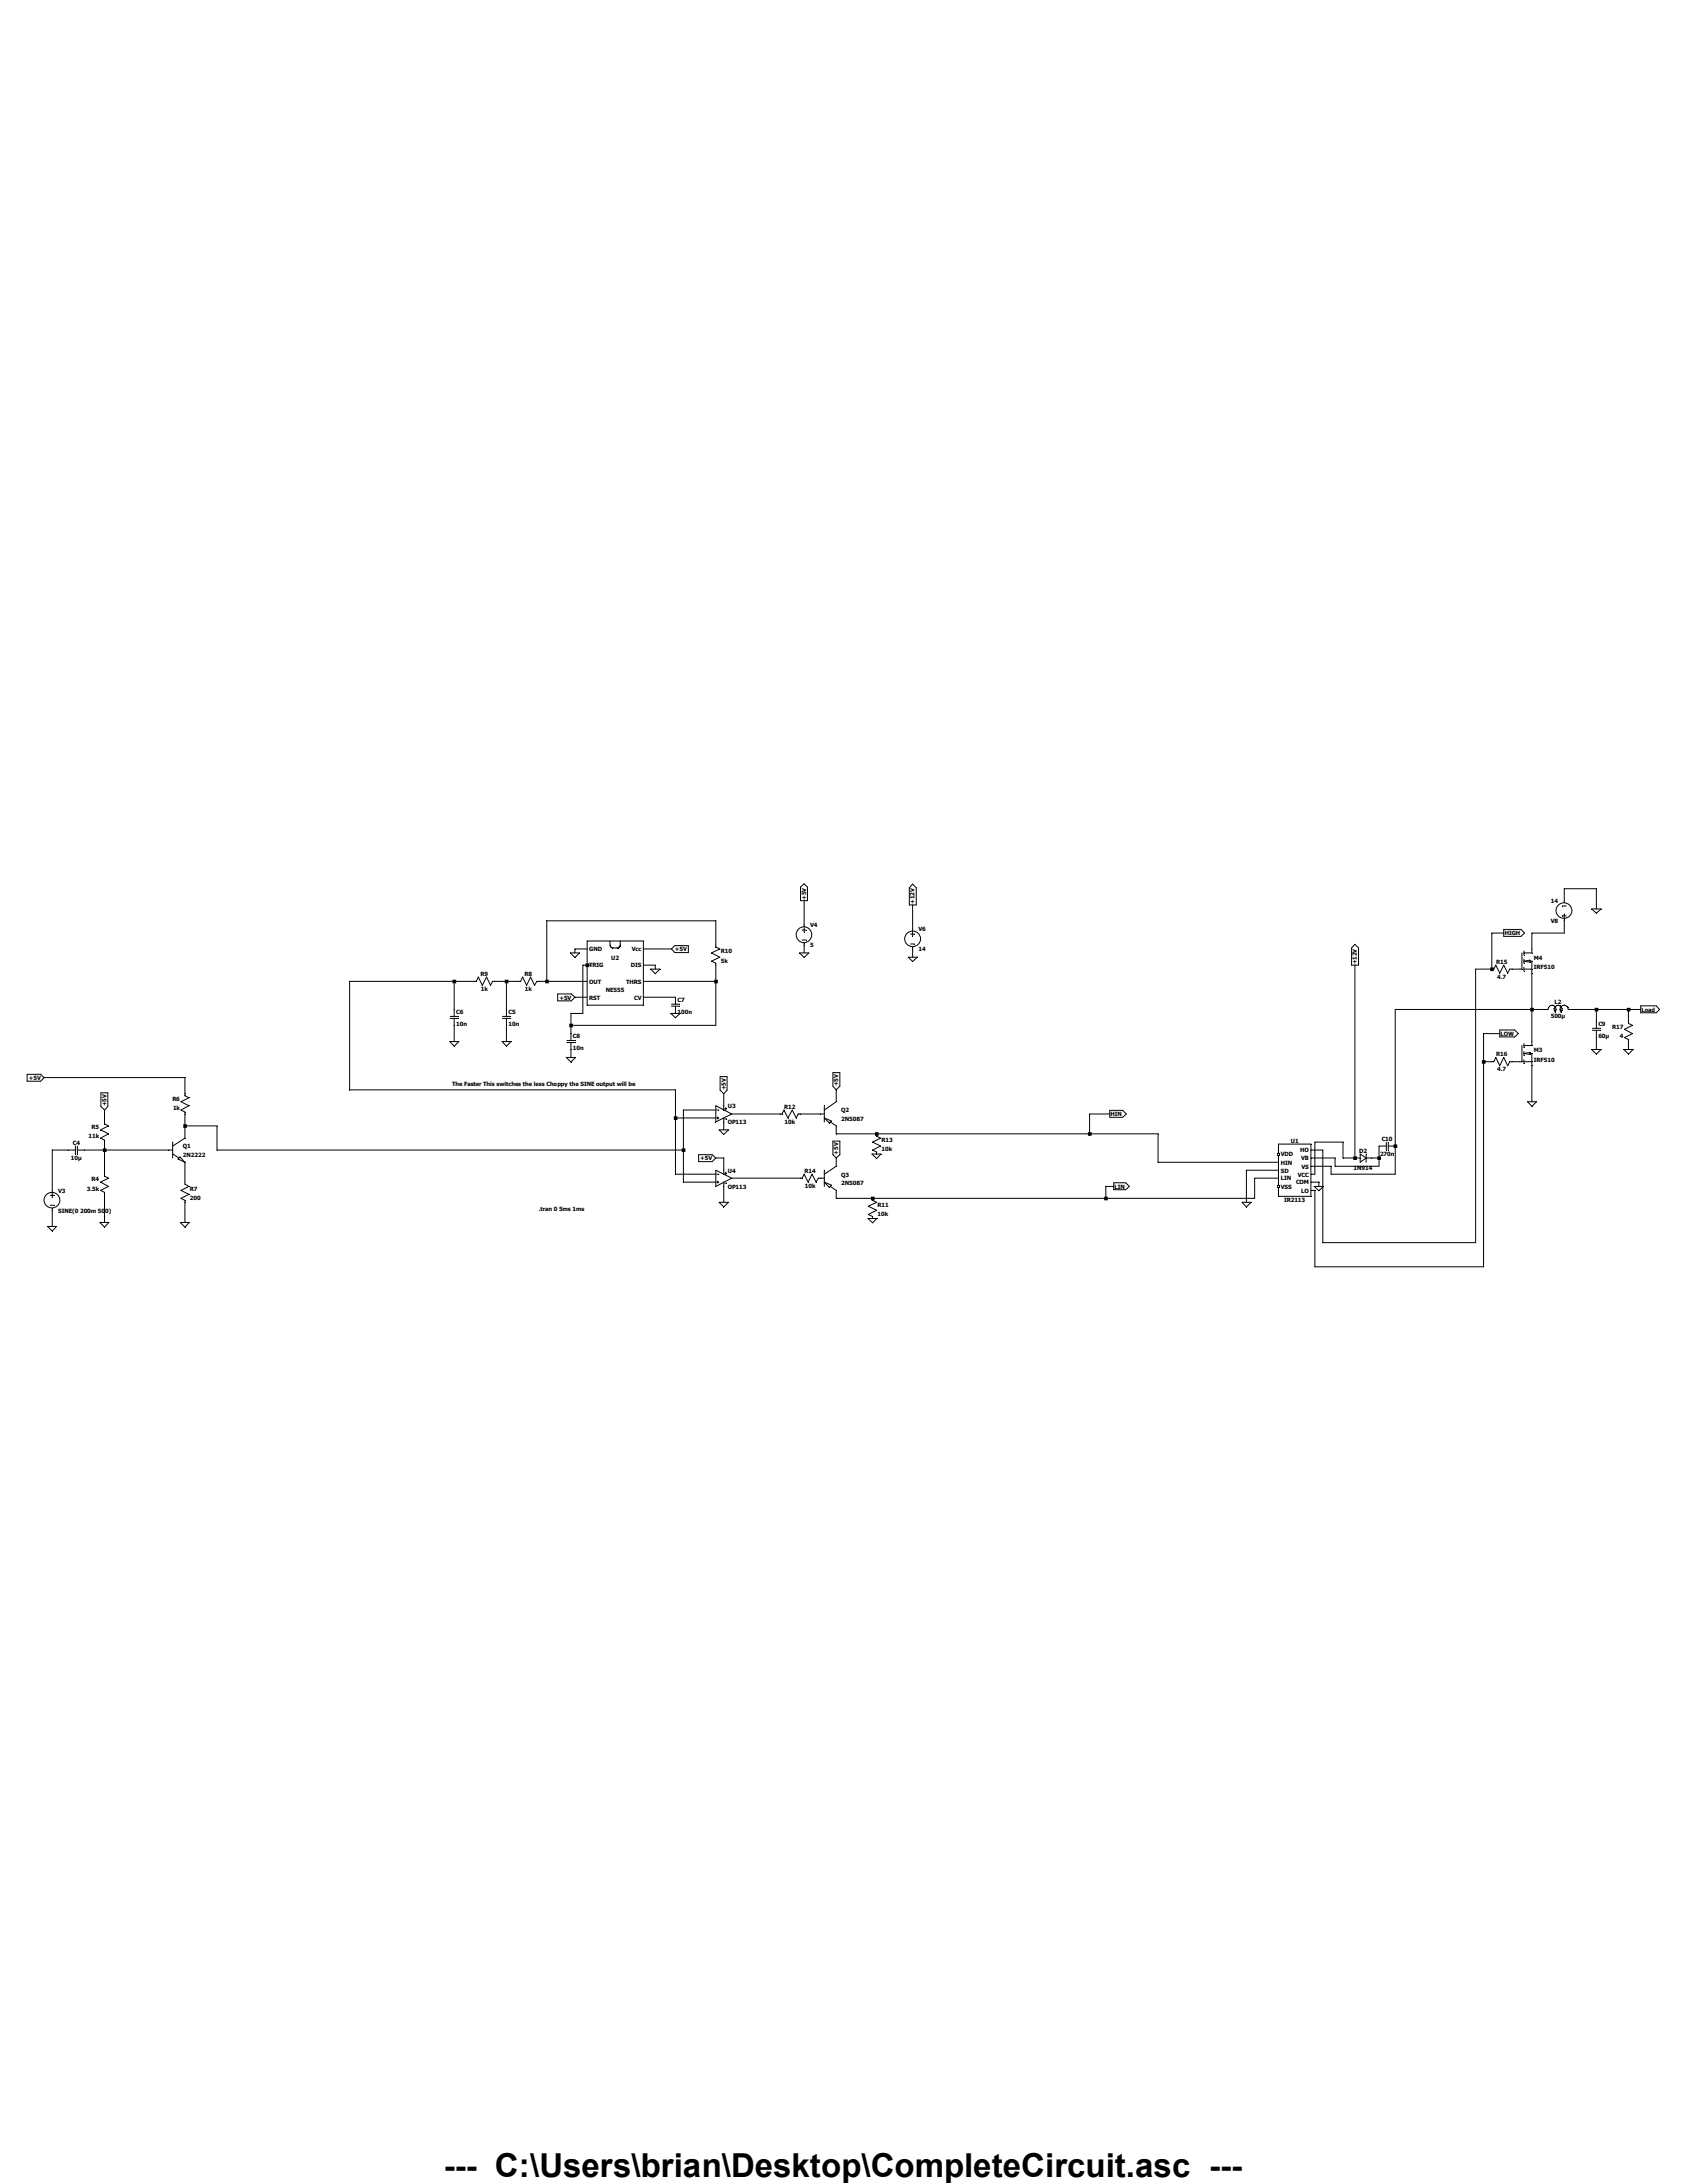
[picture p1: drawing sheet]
<svg xmlns="http://www.w3.org/2000/svg" width="216mm" height="279mm" viewBox="0 0 216 279" stroke-linecap="round" stroke-linejoin="round" font-family="sans-serif">
<defs><g id="words">
<text font-size="4.2" x="56.8" y="278.7">--- C:\Users\brian\Desktop\CompleteCircuit.asc ---</text>
<g font-size=".7">
<text x="103.2" y="115.2" transform="rotate(-90 103.2 115.2)">+5V</text>
<text x="103.7" y="118.7">V4</text>
<text x="117" y="115.7" transform="rotate(-90 117 115.7)">+12V</text>
<text x="117.6" y="119.2">V6</text>
<text x="192.6" y="119.7">HIGH</text>
<text x="198.5" y="118.2">V8</text>
<text x="198.5" y="115.6">14</text>
<text x="61.5" y="124.9">R9</text>
<text x="67.1" y="124.9">R8</text>
<text x="75.4" y="121.8">GND</text>
<text x="75.4" y="123.8">TRIG</text>
<text x="75.4" y="125.9">OUT</text>
<text x="78.2" y="122.8">U2</text>
<text x="80.1" y="125.9">THRS</text>
<text x="80.7" y="123.8">DIS</text>
<text x="80.9" y="121.8">Vcc</text>
<text x="86.4" y="121.8">+5V</text>
<text x="92.2" y="122">R10</text>
<text x="92.2" y="123.2">5k</text>
<text x="103.7" y="121.2">5</text>
<text x="117.6" y="121.8">14</text>
<text x="173.6" y="123.4" transform="rotate(-90 173.6 123.4)">+12V</text>
<text x="191.5" y="123.4">R15</text>
<text x="191.6" y="125.3">4.7</text>
<text x="196.3" y="122.8">M4</text>
<text x="196.3" y="124.1">IRF510</text>
<text x="58.4" y="129.8">C6</text>
<text x="58.4" y="131.3">10n</text>
<text x="61.6" y="126.8">1k</text>
<text x="65.1" y="129.8">C5</text>
<text x="65.1" y="131.3">10n</text>
<text x="67.2" y="126.8">1k</text>
<text x="71.6" y="127.9">+5V</text>
<text x="75.4" y="127.9">RST</text>
<text x="77.6" y="126.9">NE555</text>
<text x="81.2" y="127.9">CV</text>
<text x="86.7" y="128.2">C7</text>
<text x="86.7" y="129.8">100n</text>
<text x="198.5" y="130.3">500µ</text>
<text x="198.9" y="128.5">L2</text>
<text x="204.6" y="131.3">C9</text>
<text x="206.3" y="131.7">R17</text>
<text x="210.1" y="129.5">Load</text>
<text x="73.3" y="132.8">C8</text>
<text x="73.3" y="134.4">10n</text>
<text x="191.5" y="135.2">R16</text>
<text x="191.6" y="137.1">4.7</text>
<text x="192" y="132.6">LOW</text>
<text x="196.3" y="134.6">M3</text>
<text x="196.3" y="135.9">IRF510</text>
<text x="204.6" y="132.8">60µ</text>
<text x="207.3" y="132.8">4</text>
<text x="3.7" y="138.2">+5V</text>
<text x="13.6" y="141.6" transform="rotate(-90 13.6 141.6)">+5V</text>
<text x="22.1" y="140.9">R6</text>
<text x="22.1" y="142.1">1k</text>
<text x="57.9" y="139">The Faster This switches the less Choppy the SINE output will be</text>
<text x="92.9" y="139.5" transform="rotate(-90 92.9 139.5)">+5V</text>
<text x="93.1" y="141.8">U3</text>
<text x="93.1" y="143.9">OP113</text>
<text x="100.4" y="141.9">R12</text>
<text x="100.4" y="143.8">10k</text>
<text x="107.3" y="139" transform="rotate(-90 107.3 139)">+5V</text>
<text x="107.7" y="142.4">Q2</text>
<text x="107.7" y="143.5">2N5087</text>
<text x="142.1" y="142.9">HIN</text>
<text x="9.1" y="148.4">10µ</text>
<text x="9.3" y="146.5">C4</text>
<text x="11.3" y="145.7">11k</text>
<text x="11.7" y="144.5">R5</text>
<text x="23.4" y="147">Q1</text>
<text x="23.4" y="148.1">2N2222</text>
<text x="89.6" y="148.5">+5V</text>
<text x="107.3" y="147.8" transform="rotate(-90 107.3 147.8)">+5V</text>
<text x="112.8" y="146.2">R13</text>
<text x="112.8" y="147.4">10k</text>
<text x="163.9" y="148">VDD</text>
<text x="163.9" y="149.1">HIN</text>
<text x="165.2" y="146.3">U1</text>
<text x="166.4" y="147.5">HO</text>
<text x="166.5" y="148.5">VB</text>
<text x="166.6" y="149.6">VS</text>
<text x="173.2" y="149.8">1N914</text>
<text x="173.9" y="147.5">D2</text>
<text x="176.6" y="147.9">270n</text>
<text x="176.8" y="146">C10</text>
<text x="7.5" y="152.7">V3</text>
<text x="7.5" y="155.2">SINE(0 200m 500)</text>
<text x="11.1" y="152.4">3.5k</text>
<text x="11.7" y="151.2">R4</text>
<text x="24.3" y="152.4">R7</text>
<text x="24.3" y="153.5">200</text>
<text x="69" y="154.9">.tran 0 5ms 1ms</text>
<text x="93.1" y="150.1">U4</text>
<text x="93.1" y="152.1">OP113</text>
<text x="103" y="150.1">R14</text>
<text x="103" y="152">10k</text>
<text x="107.7" y="150.6">Q3</text>
<text x="107.7" y="151.7">2N5087</text>
<text x="112.3" y="154.4">R11</text>
<text x="112.3" y="155.6">10k</text>
<text x="142.6" y="152.1">LIN</text>
<text x="163.9" y="150.1">SD</text>
<text x="163.9" y="151.1">LIN</text>
<text x="163.9" y="152.1">VSS</text>
<text x="164.3" y="153.8">IR2113</text>
<text x="165.9" y="151.6">COM</text>
<text x="166.1" y="150.6">VCC</text>
<text x="166.5" y="152.7">LO</text>
</g>
</g></defs>
<g fill="none" stroke="#000" stroke-width=".13">
<path d="M102.7 119h.5M102.9 118.4v.2M102.9 118.7v.6M23.7 140v.3l.5 .2-1 .5 1 .5-1 .6 .5 .2v.3M102.7 120.3h.5M102.9 120.7v.2M6.4 153h.5M6.4 154.3h.5M6.7 152.4v.2M6.7 152.7v.5M6.7 154.6v.3M8.7 147.2h1"/>
<path d="M9.7 146.7v1M9.9 147.2h.9M9.9 146.7v1M13.4 143.6v.2l.5 .3-1 .5 1 .5-1 .6 .5 .2v.3M13.4 150.3v.2l.5 .3-1 .5 1 .5-1 .6 .5 .2v.3M21.6 147.2h.5M22.1 147.7l.8 .5M22.1 146.2v2M23 148.1l.7 .7-.9-.5zM23.7 145.7l-1.6 1M23.7 151.3v.3l.5 .2-1 .6 1 .5-1 .5 .5 .2v.3M105 142.6h.5"/>
<path d="M105 150.8h.5M105.5 143.1l.9 .4-.3 .2zM105.5 141.5v2.1M105.5 149.8v2M105.5 151.3l.9 .4-.3 .3zM106.3 143.6l.7 .5M106.3 151.8l.7 .6M107 141l-1.5 1.1M107 149.3l-1.5 1"/>
<circle cx="102.9" cy="119.6" r="1"/>
<circle cx="6.7" cy="153.6" r="1.01"/>
</g>
<path d="M75.1 120.4h7.2v8.3h-7.2z" fill="#fff"/>
<g fill="none" stroke="#000" stroke-width=".13">
<path d="M116.5 119.5h.6M116.8 118.9v.3M116.8 119.3v.5M199.9 117.2h.5M199.9 116h.5M200.2 115.3v.2M200.2 117v.5M200.2 117.6v.3M57.6 130.1h1M57.6 130.3h1M58.1 129.2v.9M58.1 130.3v.9"/>
<path d="M60.7 125.6h.3l.2-.5 .5 1 .6-1 .5 1 .2-.5h.3M64.3 130.1h1.1M64.3 130.3h1.1M64.8 129.2v.9M64.8 130.3v.9M66.4 125.6h.2l.3-.5 .5 1 .5-1 .5 1 .3-.5h.3M72.6 133.2h1M72.6 133.4h1M73.1 132.3v.9M73.1 133.4v.9M75.1 120.4h7.2v8.3h-7.2zM78.1 120.4v.7l.3 .2h.7l.1-.1 .2-.2v-.6"/>
<path d="M85.9 128.5h1.1M85.9 128.8h1.1M86.4 127.6v.9M86.4 128.8v.9M91.6 120.9v.3l.5 .3-1 .5 1 .5-1 .5 .5 .3v.2M116.5 120.8h.6M116.8 121.2v.3M190.9 124h.3l.2-.5 .5 1 .5-1 .6 1 .2-.5h.3M190.9 135.9h.3l.2-.6 .5 1.1 .5-1.1 .6 1.1 .2-.5h.3M194.8 122v2h-.3M194.8 133.8v2.1h-.3M195 124h1"/>
<path d="M195 135.9h1M195 134.8l.8-.1v.3zM195 123l.8-.1v.2zM195 121.7v.5M195 122.8v.5M195 123.8v.5M195 133.6v.5M195 134.6v.5M195 135.6v.5M195.8 123h.2v1.5M195.8 134.8h.2v1.6M196 121.5v.5h-1"/>
<path d="M196 133.3v.5h-1M198.1 129.2a.52 .52 0 0 1 .7-.5 .52 .52 0 0 1 .2 .8M199.1 129.5a.52 .52 0 0 1-.1-.7 .52 .52 0 0 1 .8 0 .52 .52 0 0 1 0 .7M200.7 129.2a.52 .52 0 0 0-.7-.5 .52 .52 0 0 0-.2 .8M203.8 131.6h1M203.8 131.9h1M204.3 130.7v.9M204.3 131.9v.9M208.4 130.7v.3l.5 .2-1 .5 1 .6-1 .5 .5 .3v.2M91.6 141.5l2 1.1-2 1zM91.6 149.8l2 1-2 1zM91.7 142.1h.3"/>
<path d="M91.7 143.1h.3M91.7 150.3h.3M91.7 151.3h.3M91.9 143v.2M91.9 151.2v.2M92.6 141.5v.6M92.6 143.1v.5M92.6 149.8v.5M92.6 151.3v.5M92.8 141.9h.2M92.8 143.2h.2M92.8 150.2h.2"/>
<path d="M92.8 151.4h.2M92.9 141.8v.3M92.9 150v.3M99.8 142.6h.3l.2-.5 .5 1 .6-1 .5 1 .3-.5h.2M102.4 150.8h.3l.2-.5 .5 1 .5-1 .5 1 .3-.5h.3M111.7 153.4v.2l.5 .3-1.1 .5 1.1 .5-1.1 .5 .6 .3v.3M112.2 145.1v.3l.5 .3-1 .5 1 .5-1 .5 .5 .2v.3M173.4 148.2h.7M174.1 147.7l.7 .5-.7 .6zM174.8 147.7v1.1M174.8 148.2h.7M176.5 146.7h.9"/>
<path d="M177.4 146.2v1M177.7 146.7h.9M177.7 146.2v1"/>
<circle cx="200.2" cy="116.5" r="1.01"/>
<circle cx="116.8" cy="120.2" r="1.01"/>
</g>
<path d="M163.6 146.4h4.2v6.7h-4.2z" fill="#fff"/>
<path d="M163.5 147.6h.2v.2h-.2zM163.6 146.4h4.2v6.7h-4.2z" fill="none" stroke="#000" stroke-width=".13"/>
<path d="M163.5 151.7h.2v.2h-.2z" fill="none" stroke="#000" stroke-width=".13"/>
<g fill="none" stroke="#000" stroke-width=".13">
<path d="M102.4 113.5l.5-.4 .4 .4v1.8h-.9zM102.9 115.3v3.1M116.8 113.2l.5 .4v2.2h-.9v-2.2zM116.8 115.8v3.1M192.4 119.4h-1.5v4.6h-2.1v35h-19.5v-11.8h-1.5M192.4 119h2.2l.5 .4-.5 .4h-2.2zM200.2 115.3v-1.6h4.1v2.6M200.2 117.9v1.5h-4.2v2.1M203.7 116.3h1.2l-.6 .6zM3.5 137.5h1.7l.4 .4-.4 .5h-1.7zM5.6 137.9h18.1v2.1M12.9 139.9h.9v1.7l-.4 .5-.5-.5z"/>
<path d="M57.6 133.3h1.1l-.6 .6zM58.1 125.6v3.6M58.1 131.2v2.1M60.7 125.6h-16v13.9h41.7v10.8h5.2M63.3 125.6h3.1M64.3 133.3h1.1l-.6 .6zM64.8 125.6v3.6M64.8 131.2v2.1M69 125.6h6.1M71.4 127.2h1.7l.5 .4-.5 .5h-1.7zM72.5 135.3h1.2l-.6 .6zM73 122h1.2l-.6 .6z"/>
<path d="M73.1 134.3v1M73.6 127.6h1.5M75.1 121.5h-1.5v.5M75.6 123.5h-1v6.2h-1.5v2.6M82.3 123.5h1.6v.5M82.3 121.5h3.6M82.3 125.6h9.3M82.3 127.6h4.1M83.3 124h1.2l-.6 .6zM85.9 129.7h1.1l-.6 .6zM86.4 121h1.7v.9h-1.7l-.5-.4zM91.6 120.9v-3h-21.6v7.7"/>
<path d="M91.6 123.5v7.7h-18.5M92.2 137.8h.8v1.7l-.4 .5-.4-.5zM92.6 140v1.5M102.3 122h1.2l-.6 .6zM102.9 120.9v1.1M106.6 137.3h.9v1.7l-.5 .5-.4-.5zM107 139.5v1.5M116.2 122.5h1.2l-.6 .6zM116.8 121.5v1M173.4 120.9l.5 .4v2.2h-.9v-2.2zM173.4 123.5v24.7h-1.5v-2h-3.6v4.1h-.5M189.9 135.9h1"/>
<path d="M191.9 131.8h1.9l.5 .5-.5 .4h-1.9zM191.9 132.3h-2v29.8h-21.6v-9.7h-.5M193.5 124h1M193.5 135.9h1M196 124.5v8.8M196 136.4v4.6M198.1 129.2h-19.5v21.1h-8.3v-1h-2.5M200.7 129.2h9.3M203.7 134.3h1.2l-.6 .6zM204.3 129.2v1.5M204.3 132.8v1.5M207.8 134.3h1.2l-.6 .6z"/>
<path d="M208.4 129.2v1.5M208.4 133.3v1M210 128.7h2l.4 .5-.4 .4h-2zM6.1 157h1.1l-.5 .6zM6.7 154.9v2.1M8.7 147.2h-2v5.2M10.8 147.2h10.8M12.8 156.5h1.1l-.5 .6zM13.4 142.1v1.5M13.4 146.2v4.1M13.4 152.9v3.6M23.1 156.5h1.1l-.5 .6z"/>
<path d="M23.7 142.6v3.1M23.7 148.8v2.5M23.7 153.9v2.6M23.7 144.1h4.1v3.1h59.7M86.4 143.1h5.2M89.4 147.8h1.7l.5 .4-.5 .5h-1.7zM91.6 148.2h1v1.6M91.6 142.1h-4.1v9.2h4.1M92 153.9h1.2l-.6 .6zM92 144.6h1.2l-.6 .6zM92.6 143.6v1M92.6 151.8v2.1"/>
<path d="M93.6 142.6h6.2M93.6 150.8h8.8M102.4 142.6h2.6M106.6 146h.9v1.8l-.5 .4-.4-.4zM107 144.1v1h41.2v3.7h15.4M107 148.2v1.1M111.1 156h1.1l-.5 .5zM111.6 147.7h1.1l-.5 .6zM142 142.1h1.7l.4 .5-.4 .4h-1.7zM142 142.6h-2.6v2.5M142.5 151.4h1.6l.4 .4-.4 .5h-1.6zM142.5 151.8h-1v1.6"/>
<path d="M159 153.9h1.1l-.6 .6zM163.6 150.8h-3v2.6h-53.6v-1M163.6 149.8h-4.1v4.1M167.8 151.3h1v.5M168.2 151.8h1.2l-.6 .6zM175.5 148.2h1M176.5 146.7v2.6h-5.6v-1.1h-3.1M195.5 141h1.1l-.6 .6z"/>
</g>
<path d="M13.2 147h.4v.4h-.4zM23.5 143.9h.4v.5h-.4zM57.9 125.4h.5v.5h-.5zM64.6 125.4h.5v.5h-.5zM69.8 125.4h.4v.5h-.4zM72.9 131h.4v.5h-.4zM74.9 123.3h.5v.5h-.5zM86.2 142.9h.5v.4h-.5zM87.2 147h.5v.4h-.5zM91.4 125.4h.5v.5h-.5zM111.5 153.2h.4v.4h-.4zM112 144.9h.4v.5h-.4zM139.2 144.9h.5v.5h-.5zM141.3 153.2h.5v.4h-.5zM173.2 148h.5v.5h-.5zM176.3 148h.4v.5h-.4zM178.4 146.5h.4v.4h-.4zM189.7 135.7h.4v.4h-.4zM190.7 123.8h.5v.5h-.5zM195.8 129h.5v.5h-.5zM204.1 129h.5v.5h-.5zM208.2 129h.5v.5h-.5z" fill-rule="evenodd" fill="#000"/>
<use href="#words"/>
</svg>
